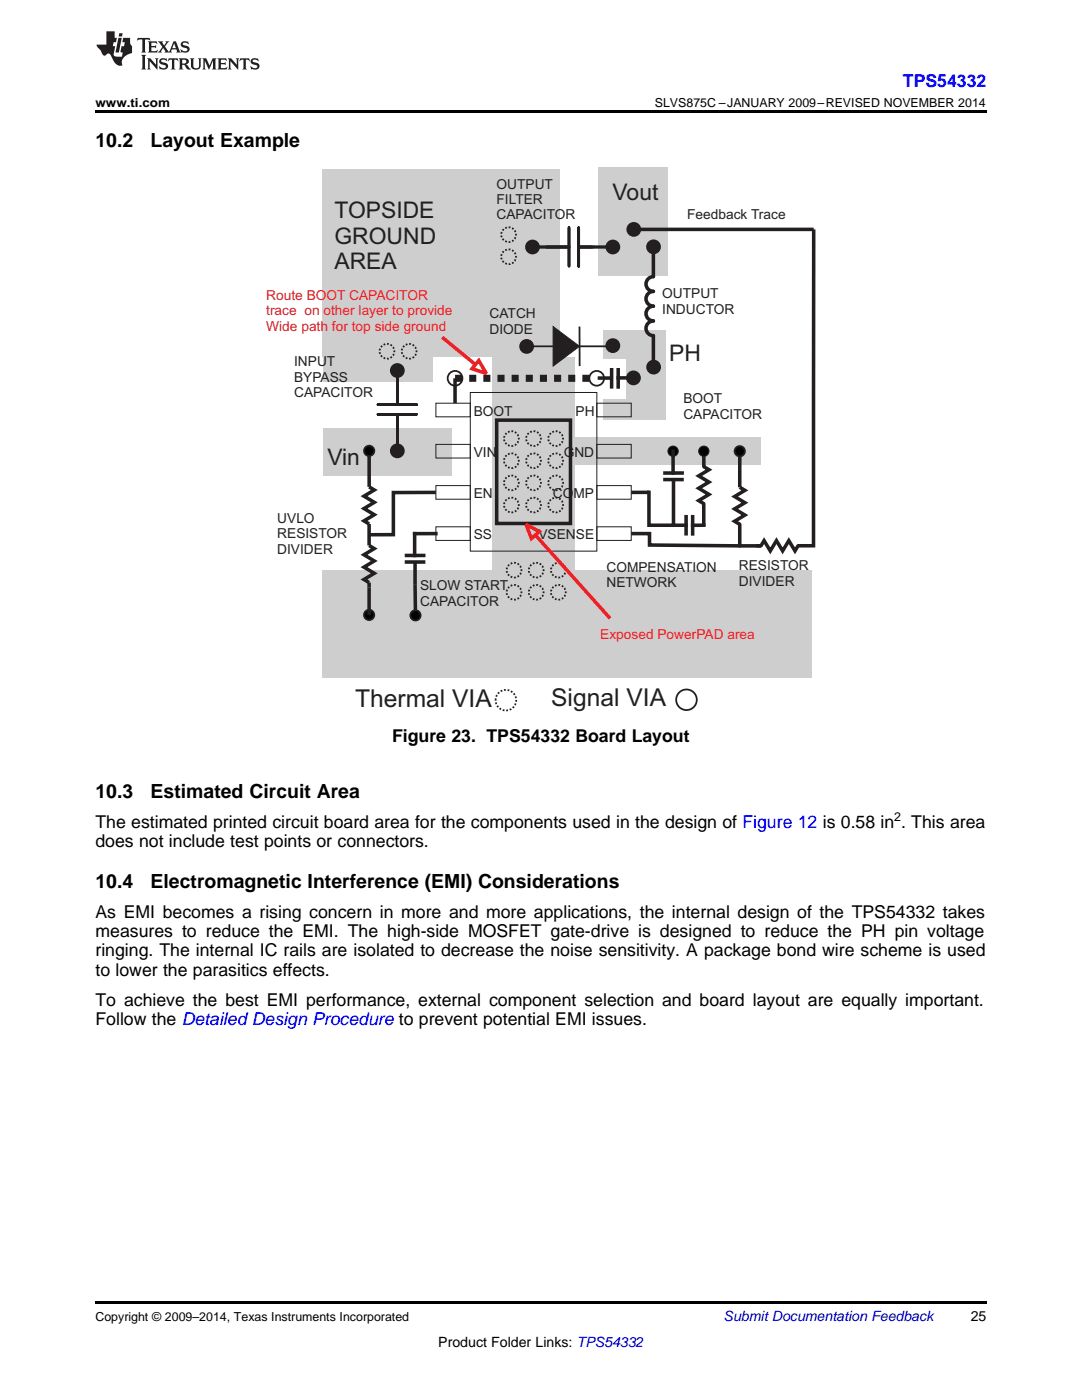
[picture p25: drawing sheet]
<svg xmlns="http://www.w3.org/2000/svg" width="216mm" height="279mm" viewBox="0 0 216 279" stroke-linecap="round" stroke-linejoin="round" font-family="sans-serif">
<defs><g id="words">
<g font-size="4.9" fill="#231f20">
<text x="70.9" y="141">Thermal VIA</text>
<text x="110" y="140.9">Signal VIA</text>
</g>
<g font-size="4.6" fill="#231f20">
<text x="122.2" y="40">Vout</text>
<text x="66.7" y="43.5">TOPSIDE</text>
<text x="66.7" y="48.6">GROUND</text>
<text x="66.7" y="53.7">AREA</text>
<text x="133.6" y="72">PH</text>
<text x="65.3" y="92.8">Vin</text>
</g>
<g font-size="3.9">
<text x="19" y="29.3">10.2</text>
<text x="30.1" y="29.3">Layout Example</text>
<text x="19" y="159.2">10.3</text>
<text x="30.1" y="159.2">Estimated Circuit Area</text>
<text x="19" y="177.2">10.4</text>
<text x="30.1" y="177.2">Electromagnetic Interference (EMI) Considerations</text>
</g>
<text font-size="3.5" fill="#00f" x="180.2" y="17.3">TPS54332</text>
<g font-size="3.5">
<text x="78.2" y="148">Figure 23. TPS54332 Board Layout</text>
<text x="19" y="165.2">The estimated printed circuit board area for the components used in the design of Figure 12 is 0.58 in . This area</text>
<text x="19" y="169.1">does not include test points or connectors.</text>
<text x="19" y="183.1">As EMI becomes a rising concern in more and more applications, the internal design of the TPS54332 takes</text>
<text x="19" y="187">measures to reduce the EMI. The high-side MOSFET gate-drive is designed to reduce the PH pin voltage</text>
<text x="19" y="190.9">ringing. The internal IC rails are isolated to decrease the noise sensitivity. A package bond wire scheme is used</text>
<text x="19" y="194.8">to lower the parasitics effects.</text>
<text x="19" y="200.7">To achieve the best EMI performance, external component selection and board layout are equally important.</text>
<text x="19" y="204.6">Follow the Detailed Design Procedure to prevent potential EMI issues.</text>
</g>
<text font-size="2.8" fill="#0000c8" x="144.4" y="263.6">Submit Documentation Feedback</text>
<g font-size="2.8">
<text x="193.7" y="263.6">25</text>
<text x="87.5" y="268.9">Product Folder Links: TPS54332</text>
</g>
<g font-size="2.7" fill="#231f20">
<text x="99.1" y="37.7">OUTPUT</text>
<text x="99.1" y="40.7">FILTER</text>
<text x="99.1" y="43.8">CAPACITOR</text>
<text x="137.1" y="43.7">Feedback Trace</text>
<text x="132.1" y="59.6">OUTPUT</text>
<text x="97.7" y="63.5">CATCH</text>
<text x="132.1" y="62.6">INDUCTOR</text>
<text x="97.7" y="66.6">DIODE</text>
<text x="58.7" y="73.1">INPUT</text>
<text x="58.7" y="76.1">BYPASS</text>
<text x="58.7" y="79.2">CAPACITOR</text>
<text x="94.5" y="83.1">BOOT</text>
<text x="114.8" y="82.9">PH</text>
<text x="136.4" y="80.5">BOOT</text>
<text x="136.4" y="83.5">CAPACITOR</text>
<text x="94.5" y="91.2">VIN</text>
<text x="112.5" y="91.2">GND</text>
<text x="94.5" y="99.3">EN</text>
<text x="110.3" y="99.3">COMP</text>
<text x="55.3" y="104.3">UVLO</text>
<text x="55.3" y="107.4">RESISTOR</text>
<text x="94.5" y="107.6">SS</text>
<text x="107.5" y="107.6">VSENSE</text>
<text x="55.3" y="110.5">DIVIDER</text>
<text x="147.4" y="113.8">RESISTOR</text>
<text x="83.8" y="117.8">SLOW START</text>
<text x="121" y="114.2">COMPENSATION</text>
<text x="121" y="117.2">NETWORK</text>
<text x="147.4" y="116.8">DIVIDER</text>
<text x="83.8" y="120.8">CAPACITOR</text>
</g>
<g font-size="2.7" fill="#ee1d23">
<text x="53.1" y="59.9">Route BOOT CAPACITOR</text>
<text x="53.1" y="62.9">trace on other layer to provide</text>
<text x="53.1" y="66">Wide path for top side ground</text>
<text x="119.8" y="127.5">Exposed PowerPAD area</text>
</g>
<g font-size="2.5">
<text x="19" y="21.4">www.ti.com</text>
<text x="130.7" y="21.4">SLVS875C –JANUARY 2009–REVISED NOVEMBER 2014</text>
<text x="178.4" y="163.8">2</text>
<text x="19" y="263.6">Copyright © 2009–2014, Texas Instruments Incorporated</text>
</g>
</g></defs>
<path d="M19 259.7h177.8v.5h-177.8z" fill="#000"/>
<g fill="#cecece">
<path d="M64.4 33.8h47.4v37.4h-47.4z" fill-rule="evenodd"/>
<path d="M120.3 66h12.5v5.7h-12.5z" fill-rule="evenodd"/>
<path d="M98.2 71.2h16.5v64.1h-16.5z" fill-rule="evenodd"/>
<path d="M124.9 66h7.9v17.8h-7.9z" fill-rule="evenodd"/>
<path d="M64.4 85.4h25.6v9.6h-25.6z" fill-rule="evenodd"/>
<path d="M119.3 33.4h13.9v21.7h-13.9z" fill-rule="evenodd"/>
<path d="M114.5 87.3h37.3v5.5h-37.3z" fill-rule="evenodd"/>
<path d="M64.4 36.6h21.9v39.5h-21.9z" fill-rule="evenodd"/>
<path d="M120.4 79.7h12.4v4.1h-12.4z" fill-rule="evenodd"/>
</g>
<path d="M93.8 78.3h25.3v31.7h-25.3zM87 96.9h6.8v2.7h-6.8zM87 88.7h6.8v2.7h-6.8zM87 80.5h6.8v2.7h-6.8zM119.1 96.9h6.9v2.7h-6.9zM119.1 88.7h6.9v2.7h-6.9zM119.1 80.5h6.9v2.7h-6.9zM87 105.1h6.8v2.8h-6.8zM119.1 105.1h6.9v2.8h-6.9z" fill="none" stroke="#231f20" stroke-width=".2"/>
<path d="M64.4 113.8h97.6v21.5h-97.6z" fill-rule="evenodd" fill="#cecece"/>
<circle cx="119.1" cy="75.5" r="1.47" fill="none" stroke="#231f20" stroke-width=".36"/>
<path d="M75.4 82.7h7.7zM75.4 80.8h7.8zM79.3 82.7v4.5v-4.5M79.3 80.8v-2.6v2.6" fill="none" stroke="#231f20" stroke-width=".53"/>
<path d="M129.2 73.8h.6z" fill="#231f20"/>
<path d="M79.3 77.7v.5M79.3 82.7v7.3v-7.3M79.3 80.8v-6.9v6.9" fill="none" stroke="#231f20" stroke-width=".53"/>
<path d="M147.6 104.6v4.3M151.8 108.9l.7-1 1.2 2 1.2-2 1.3 2 1.2-2 1.2 2 .6-1" fill="none" stroke="#231f20" stroke-width=".71"/>
<path d="M147.6 90v7.2l1 .7-2 1.2 2 1.2-2 1.3 2 1.2-2 1.2 1 .6" fill="none" stroke="#231f20" stroke-width=".71" stroke-linecap="butt"/>
<path d="M115.6 65.2l.1 7.9" fill="none" stroke="#231f20" stroke-width=".36"/>
<circle cx="147.6" cy="90" r="1.03" fill="#010202"/>
<g fill="none" stroke="#231f20" stroke-width=".36">
<circle cx="147.6" cy="90" r="1.03"/>
<circle cx="137" cy="139.7" r="2.06"/>
</g>
<circle cx="79.3" cy="73.9" r="1.3" fill="#231f20"/>
<circle cx="79.3" cy="73.9" r="1.3" fill="none" stroke="#231f20" stroke-width=".36"/>
<circle cx="79.3" cy="90" r="1.3" fill="#231f20"/>
<circle cx="79.3" cy="90" r="1.3" fill="none" stroke="#231f20" stroke-width=".36"/>
<path d="M110.4 65.2l5.2 3.9-5.2 4z" fill="#231f20"/>
<path d="M110.4 65.2l5.2 3.9-5.2 4z" fill="none" stroke="#231f20" stroke-width=".2"/>
<path d="M105.1 69.1h5.3M115.6 69.1h6.6" fill="none" stroke="#231f20" stroke-width=".36"/>
<circle cx="122.3" cy="69" r="1.3" fill="#231f20"/>
<circle cx="122.3" cy="69" r="1.3" fill="none" stroke="#231f20" stroke-width=".36"/>
<circle cx="105.1" cy="69.1" r="1.29" fill="#231f20"/>
<circle cx="105.1" cy="69.1" r="1.29" fill="none" stroke="#231f20" stroke-width=".36"/>
<path d="M109 49.3h4.5zM113.5 53.1v-7.7v7.7M115.5 49.3h2.6zM115.5 53.2v-7.8v7.8M118.1 49.3h.4" fill="none" stroke="#231f20" stroke-width=".53"/>
<circle cx="122.3" cy="49.3" r="1.3" fill="#231f20"/>
<circle cx="122.3" cy="49.3" r="1.3" fill="none" stroke="#231f20" stroke-width=".36"/>
<circle cx="106.3" cy="49.3" r="1.3" fill="#231f20"/>
<circle cx="106.3" cy="49.3" r="1.3" fill="none" stroke="#231f20" stroke-width=".36"/>
<path d="M73.7 90v7.2l1 .6-2.1 1.2 2.1 1.3-2.1 1.2 2.1 1.2-2.1 1.3 1.1 .6M73.7 104.6v4.3l1 .6-2.1 1.2 2.1 1.2-2.1 1.3 2.1 1.2-2.1 1.2 1.1 .7M150.9 108.9h.9" fill="none" stroke="#231f20" stroke-width=".71" stroke-linecap="butt"/>
<path d="M88.2 67.3l6.7 5.5" fill="none" stroke="#ee1d23" stroke-width=".71" stroke-linecap="butt"/>
<path d="M95.5 71.9l1.5 2.7-2.8-1z" fill="none" stroke="#ee1d23" stroke-width=".7" stroke-linecap="butt"/>
<path d="M90.8 75.5h28.2" fill="none" stroke="#231f20" stroke-width="1.4" stroke-dasharray="1.4 1.4" stroke-linecap="butt"/>
<circle cx="73.7" cy="90" r="1.03" fill="#010202"/>
<circle cx="73.7" cy="90" r="1.03" fill="none" stroke="#231f20" stroke-width=".36"/>
<path d="M73.7 116.3v.9M80.8 112.2h4.1M80.8 110.9h4.1" fill="none" stroke="#231f20" stroke-width=".71" stroke-linecap="butt"/>
<path d="M82.7 106.5v4.4" fill="none" stroke="#231f20" stroke-width=".71"/>
<circle cx="73.7" cy="122.7" r="1.03" fill="#010202"/>
<circle cx="73.7" cy="122.7" r="1.03" fill="none" stroke="#231f20" stroke-width=".35"/>
<path d="M140.4 93.1l1.1 .6-2.1 1.3 2.1 1.2-2.1 1.2 2.1 1.3-2.1 1.2 1 .6M82.8 112.2v4.4" fill="none" stroke="#231f20" stroke-width=".71" stroke-linecap="butt"/>
<path d="M140.4 90v3.1M140.4 100.5v4.3" fill="none" stroke="#231f20" stroke-width=".71"/>
<circle cx="140.4" cy="90" r="1.03" fill="#010202"/>
<circle cx="140.4" cy="90" r="1.03" fill="none" stroke="#231f20" stroke-width=".2"/>
<path d="M87 98.3h-8.5v8.4h-4.8M73.7 117.2v5.5M82.8 116.6l.1 6.2M136.9 102.8v4.1M138.2 102.8v4.1" fill="none" stroke="#231f20" stroke-width=".71" stroke-linecap="butt"/>
<path d="M87 106.5h-4.3M134.4 104.8h2.5M140.4 104.8h-2.2" fill="none" stroke="#231f20" stroke-width=".71"/>
<circle cx="82.9" cy="122.8" r="1.03" fill="#010202"/>
<circle cx="82.9" cy="122.8" r="1.03" fill="none" stroke="#231f20" stroke-width=".35"/>
<path d="M119.3 75.5h2.6M122 73.4v4.2M123.4 73.4v4.2" fill="none" stroke="#231f20" stroke-width=".71" stroke-linecap="butt"/>
<path d="M123.4 75.4h3" fill="none" stroke="#231f20" stroke-width=".71"/>
<circle cx="134.3" cy="90" r="1.03" fill="#010202"/>
<circle cx="134.3" cy="90" r="1.03" fill="none" stroke="#231f20" stroke-width=".2"/>
<path d="M126.5 45.8h35.9l-.1 63.1h-3.1M132.3 95.7h4.1M132.3 94.4h4.2M134.4 95.7v9.1M126 106.5h3.6v2.3l18 .1" fill="none" stroke="#231f20" stroke-width=".71" stroke-linecap="butt"/>
<path d="M134.3 90v4.4M147.6 108.9h4" fill="none" stroke="#231f20" stroke-width=".71"/>
<circle cx="126.5" cy="45.8" r="1.3" fill="#231f20"/>
<circle cx="126.5" cy="45.8" r="1.3" fill="none" stroke="#231f20" stroke-width=".36"/>
<circle cx="126.4" cy="75.4" r="1.3" fill="#231f20"/>
<g fill="none" stroke="#231f20" stroke-width=".36">
<circle cx="90.8" cy="75.5" r="1.47"/>
<circle cx="126.4" cy="75.4" r="1.3"/>
</g>
<path d="M90.8 75.5v5M99.1 83.9h14.7v20.6h-14.7zM129.5 98.3h-3.5" fill="none" stroke="#231f20" stroke-width=".71" stroke-linecap="butt"/>
<path d="M129.5 98.3v6.5h4.9" fill="none" stroke="#231f20" stroke-width=".71"/>
<g fill="none" stroke="#231f20" stroke-width=".36" stroke-dasharray=".4 .4" stroke-linecap="butt">
<circle cx="101.5" cy="51.2" r="1.47"/>
<circle cx="101.5" cy="46.8" r="1.47"/>
<circle cx="77.2" cy="70.1" r="1.47"/>
<circle cx="81.6" cy="70.1" r="1.47"/>
<circle cx="102" cy="87.5" r="1.47"/>
<circle cx="102" cy="92" r="1.47"/>
<circle cx="102" cy="96.4" r="1.47"/>
<circle cx="106.5" cy="96.4" r="1.47"/>
<circle cx="106.5" cy="87.5" r="1.47"/>
<circle cx="106.5" cy="92" r="1.47"/>
<circle cx="110.9" cy="87.5" r="1.47"/>
<circle cx="110.9" cy="92" r="1.47"/>
<circle cx="110.9" cy="96.4" r="1.47"/>
<circle cx="102" cy="100.8" r="1.47"/>
<circle cx="102.6" cy="113.8" r="1.47"/>
<circle cx="102.6" cy="118.2" r="1.47"/>
<circle cx="106.5" cy="100.8" r="1.47"/>
<circle cx="107" cy="113.8" r="1.47"/>
<circle cx="107" cy="118.2" r="1.47"/>
<circle cx="110.9" cy="100.8" r="1.47"/>
<circle cx="111.4" cy="113.8" r="1.47"/>
<circle cx="111.4" cy="118.2" r="1.47"/>
<circle cx="100.9" cy="139.7" r="2.06"/>
</g>
<path d="M106.8 106.8l14.9 16.6" fill="none" stroke="#ee1d23" stroke-width=".71" stroke-linecap="butt"/>
<path d="M105 104.7l2.6 1.4-1.6 1.4z" fill="none" stroke="#ee1d23" stroke-width=".7" stroke-linecap="butt"/>
<circle cx="130.4" cy="49.3" r="1.3" fill="#231f20"/>
<circle cx="130.4" cy="49.3" r="1.3" fill="none" stroke="#231f20" stroke-width=".36"/>
<path d="M130.4 49.3v5.9a1.47 1.47 0 0 0-1.5 1.5 1.47 1.47 0 0 0 1.5 1.5 1.47 1.47 0 0 0-1.5 1.4 1.47 1.47 0 0 0 1.5 1.5 1.47 1.47 0 0 0-1.5 1.5 1.47 1.47 0 0 0 1.5 1.4 1.47 1.47 0 0 0-1.5 1.5 1.47 1.47 0 0 0 1.5 1.5v6.2" fill="none" stroke="#231f20" stroke-width=".71"/>
<circle cx="130.4" cy="73.3" r="1.3" fill="#231f20"/>
<circle cx="130.4" cy="73.3" r="1.3" fill="none" stroke="#231f20" stroke-width=".36"/>
<path d="M19 22h177.8v.5h-177.8z" fill="#000"/>
<g fill="#231f20">
<path d="M27.5 7.6l-.1 .5 .4-.2h.6v.1v2.1l-.2 .4h1l-.3-.4v-2.1l.1-.1h.5l.5 .2-.2-.5zM29.5 8.3l.2 .3v1.5l-.2 .4h1.8l.2-.6a1.04 1.04 0 0 1-1.3 .2v-.7h.6l.3 .2v-.6l-.3 .2h-.6v-.6l.8-.1 .4 .3-.2-.5zM31.5 8.3l.9 1.1-.9 1.1h.8l-.2-.2 .5-.7 .4 .7-.2 .2h1.5l-.1-.2 .1-.4h.9l.1 .4-.2 .2h1l-.3-.3-.7-1.9h-.5l-.9 2-.8-1 .9-1h-.8l.1 .3-.3 .5-.4-.6 .2-.2zM34.7 8.6l.4 1h-.7zM36.3 8.4a.63 .63 0 0 0-.2 .7 .63 .63 0 0 0 .6 .4l.6 .2 .1 .2a.75 .75 0 0 1-.7 .4 .75 .75 0 0 1-.6-.5l.1 .7 .1-.1a1.11 1.11 0 0 0 1.5-.6 1.13 1.13 0 0 0-1.2-.8l-.1-.4a1.04 1.04 0 0 1 1.2 .2l-.2-.5-.1 .1-.5-.2zM28.2 10.9l.2 .4v2.2l-.2 .4h1l-.3-.4v-2.2l.3-.4zM29.3 11.6l.3 .4v1.5l-.3 .4h.8l-.2-.4v-1.3l1.5 1.7v-1.9l.2-.4h-.7l.2 .4v.9l-1.1-1.3zM32 11.8a.62 .62 0 0 0-.2 .7 .62 .62 0 0 0 .6 .4l.6 .1 .1 .3a.76 .76 0 0 1-.7 .3 .76 .76 0 0 1-.6-.4l.1 .7 .1-.1a1.11 1.11 0 0 0 1.5-.6 1.13 1.13 0 0 0-1.2-.8l-.1-.4a1.04 1.04 0 0 1 1.2 .2l-.2-.6-.1 .1-.5-.1zM33.7 11.6l-.2 .6a.61 .61 0 0 1 .8-.3v1.6l-.2 .4h.9l-.2-.4v-1.6a.63 .63 0 0 1 .8 .3l-.2-.6zM35.6 11.6l.3 .4v1.5l-.3 .4h1l-.2-.2v-.8l.5 .2a.76 .76 0 0 0 1.2 .7l-1-1a.58 .58 0 0 0 .6-.5 .58 .58 0 0 0-.5-.6zM36.4 11.9h.1a.45 .45 0 0 1 .5 .1 .45 .45 0 0 1 .1 .5l-.7 .2zM37.9 11.6l.2 .2a2.17 2.17 0 0 0 .3 1.9 .99 .99 0 0 0 1.6-.6v-1.1l.2-.4h-.7l.2 .2a1.92 1.92 0 0 1-.2 1.8 .6 .6 0 0 1-.9-.5v-1.1l.2-.4zM40.4 11.6l.2 .4v1.5l-.2 .4h.7l-.2-.4v-1.4l.8 1.8 .8-1.8v1.4l-.2 .4h.9l-.2-.4v-1.5l.2-.4h-.8l-.6 1.5-.6-1.5zM43.4 11.6l.2 .4v1.5l-.2 .4h1.8l.2-.6a1.04 1.04 0 0 1-1.3 .1v-.6h.5l.4 .2v-.6l-.4 .2h-.5v-.7h.8l.3 .3-.1-.6zM45.5 11.6l.2 .4v1.5l-.2 .4h.7l-.2-.4v-1.3l1.5 1.7v-1.9l.2-.4h-.7l.2 .4v.9l-1.1-1.3zM47.9 11.6l-.1 .6a.61 .61 0 0 1 .8-.3v1.6l-.3 .4h1l-.3-.4 .1-1.6a.63 .63 0 0 1 .7 .3l-.1-.6zM50.2 11.8a.62 .62 0 0 0-.2 .7 .62 .62 0 0 0 .6 .4l.6 .1 .2 .3a.76 .76 0 0 1-.8 .3 .76 .76 0 0 1-.6-.4l.1 .7 .2-.1a1.11 1.11 0 0 0 1.5-.6 1.13 1.13 0 0 0-1.3-.8l-.1-.4a1.04 1.04 0 0 1 1.2 .2l-.1-.6-.2 .1-.5-.1z"/>
<path d="M21.2 6.3v2.6h-1.9l.1 .4 .7 .9a.91 .91 0 0 0 1 .8 .56 .56 0 0 1 .5-.3 .56 .56 0 0 1 .5 .3l.4 .8a1.53 1.53 0 0 0 1.9 1.2 1.54 1.54 0 0 1 1-2.1l.9-.3v-1.4a1.52 1.52 0 0 1-.3-1.6h-1.4l-.2 .8h.5l-.2 .8h-.4l-.2 1v.2l.4 .1-.2 .8a1.93 1.93 0 0 1-1.6-.3l.3-1.8h-.5l.2-.8h.4l.2-.8h-.4v-1.3zM23.6 7.6l-.6 2.9h.7l.6-2.9zM23.8 6.6l-.1 .7h.6l.2-.7z"/>
</g>
<use href="#words"/>
</svg>
